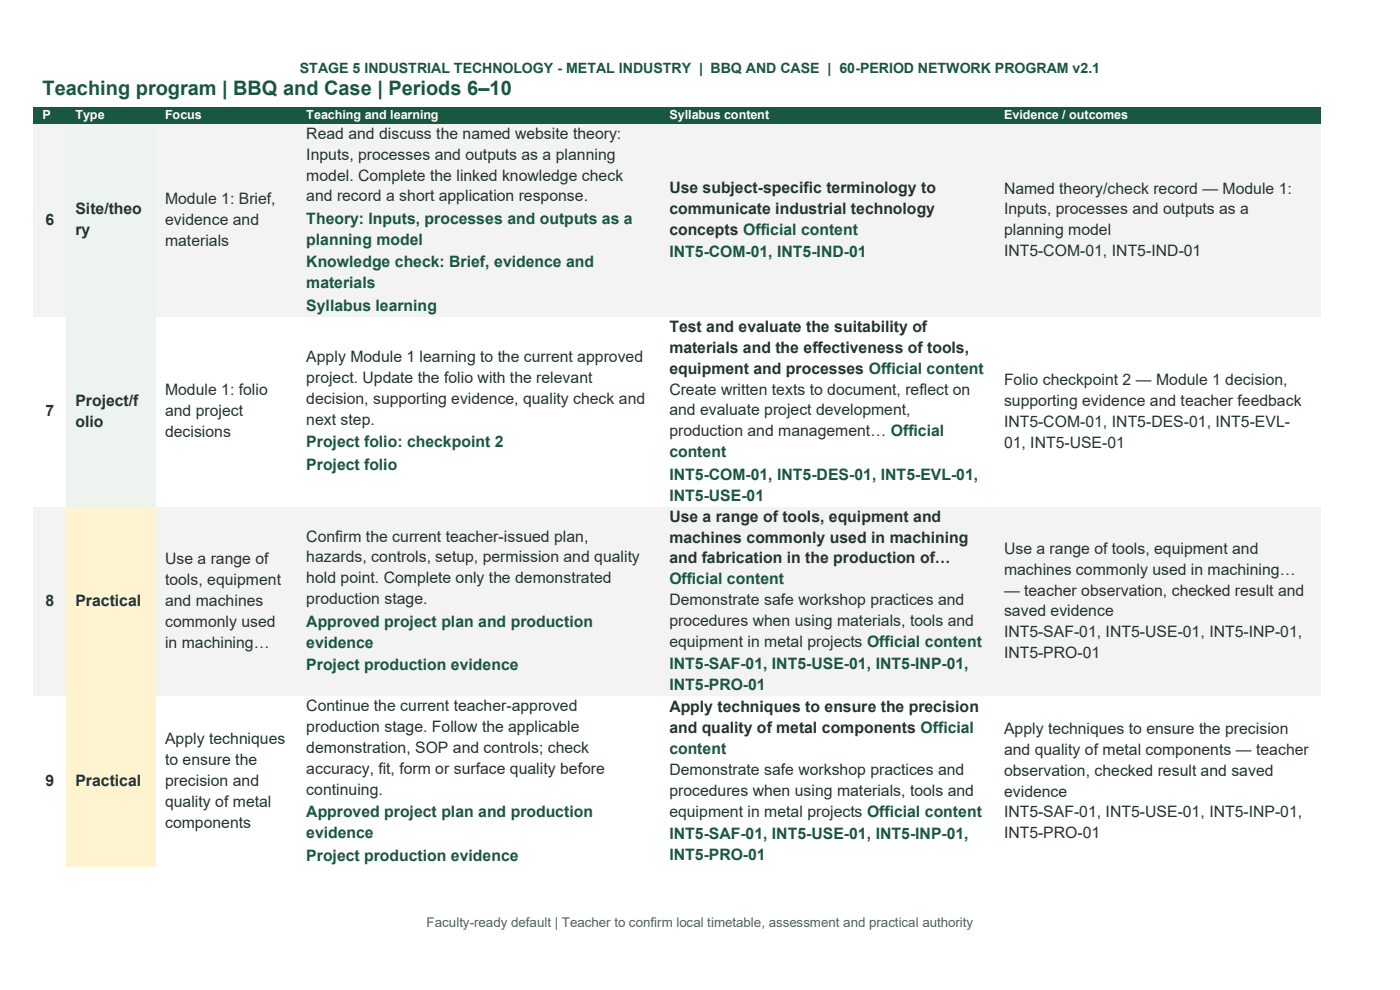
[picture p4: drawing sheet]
<svg xmlns="http://www.w3.org/2000/svg" width="297mm" height="210mm" viewBox="0 0 297 210" stroke-linecap="round" stroke-linejoin="round" font-family="sans-serif">
<defs><g id="words">
<text font-size="4.2" fill="#17583f" x="9" y="20.1">Teaching program | BBQ and Case | Periods 6–10</text>
<g font-size="3.3" fill="#25342d">
<text x="65" y="29.4">Read and discuss the named website theory:</text>
<text x="65" y="33.9">Inputs, processes and outputs as a planning</text>
<text x="65" y="38.3">model. Complete the linked knowledge check</text>
<text x="142" y="40.9">Use subject-specific terminology to</text>
<text x="213" y="41.1">Named theory/check record — Module 1:</text>
<text x="9.7" y="47.7">6</text>
<text x="16" y="45.5">Site/theo</text>
<text x="35" y="43.3">Module 1: Brief,</text>
<text x="35" y="47.7">evidence and</text>
<text x="65" y="42.7">and record a short application response.</text>
<text x="142" y="45.3">communicate industrial technology</text>
<text x="213" y="45.5">Inputs, processes and outputs as a</text>
<text x="16" y="49.9">ry</text>
<text x="35" y="52.1">materials</text>
<text x="142" y="49.7">concepts Official content</text>
<text x="213" y="49.9">planning model</text>
<text x="213" y="54.4">INT5-COM-01, INT5-IND-01</text>
<text x="142" y="70.4">Test and evaluate the suitability of</text>
<text x="65" y="76.9">Apply Module 1 learning to the current approved</text>
<text x="142" y="74.8">materials and the effectiveness of tools,</text>
<text x="35" y="83.9">Module 1: folio</text>
<text x="65" y="81.3">project. Update the folio with the relevant</text>
<text x="142" y="79.3">equipment and processes Official content</text>
<text x="142" y="83.7">Create written texts to document, reflect on</text>
<text x="213" y="81.6">Folio checkpoint 2 — Module 1 decision,</text>
<text x="9.7" y="88.3">7</text>
<text x="16" y="86.1">Project/f</text>
<text x="35" y="88.3">and project</text>
<text x="65" y="85.7">decision, supporting evidence, quality check and</text>
<text x="142" y="88.1">and evaluate project development,</text>
<text x="213" y="86.1">supporting evidence and teacher feedback</text>
<text x="16" y="90.5">olio</text>
<text x="35" y="92.7">decisions</text>
<text x="65" y="90.1">next step.</text>
<text x="142" y="92.6">production and management… Official</text>
<text x="213" y="90.5">INT5-COM-01, INT5-DES-01, INT5-EVL-</text>
<text x="213" y="95">01, INT5-USE-01</text>
<text x="142" y="110.6">Use a range of tools, equipment and</text>
<text x="35" y="119.7">Use a range of</text>
<text x="65" y="114.9">Confirm the current teacher-issued plan,</text>
<text x="65" y="119.3">hazards, controls, setup, permission and quality</text>
<text x="142" y="115.1">machines commonly used in machining</text>
<text x="142" y="119.5">and fabrication in the production of…</text>
<text x="213" y="117.5">Use a range of tools, equipment and</text>
<text x="35" y="124.1">tools, equipment</text>
<text x="65" y="123.8">hold point. Complete only the demonstrated</text>
<text x="213" y="121.9">machines commonly used in machining…</text>
<text x="9.7" y="128.5">8</text>
<text x="16" y="128.5">Practical</text>
<text x="35" y="128.5">and machines</text>
<text x="65" y="128.2">production stage.</text>
<text x="142" y="128.4">Demonstrate safe workshop practices and</text>
<text x="213" y="126.3">— teacher observation, checked result and</text>
<text x="213" y="130.8">saved evidence</text>
<text x="35" y="133">commonly used</text>
<text x="35" y="137.4">in machining…</text>
<text x="142" y="132.8">procedures when using materials, tools and</text>
<text x="142" y="137.2">equipment in metal projects Official content</text>
<text x="213" y="135.2">INT5-SAF-01, INT5-USE-01, INT5-INP-01,</text>
<text x="213" y="139.6">INT5-PRO-01</text>
<text x="65" y="150.9">Continue the current teacher-approved</text>
<text x="65" y="155.3">production stage. Follow the applicable</text>
<text x="142" y="151.1">Apply techniques to ensure the precision</text>
<text x="142" y="155.5">and quality of metal components Official</text>
<text x="213" y="155.7">Apply techniques to ensure the precision</text>
<text x="35" y="157.9">Apply techniques</text>
<text x="65" y="159.8">demonstration, SOP and controls; check</text>
<text x="213" y="160.1">and quality of metal components — teacher</text>
<text x="9.7" y="166.7">9</text>
<text x="16" y="166.7">Practical</text>
<text x="35" y="162.3">to ensure the</text>
<text x="35" y="166.7">precision and</text>
<text x="65" y="164.2">accuracy, fit, form or surface quality before</text>
<text x="142" y="164.4">Demonstrate safe workshop practices and</text>
<text x="213" y="164.5">observation, checked result and saved</text>
<text x="35" y="171.2">quality of metal</text>
<text x="65" y="168.6">continuing.</text>
<text x="142" y="168.8">procedures when using materials, tools and</text>
<text x="142" y="173.2">equipment in metal projects Official content</text>
<text x="213" y="169">evidence</text>
<text x="213" y="173.4">INT5-SAF-01, INT5-USE-01, INT5-INP-01,</text>
<text x="35" y="175.6">components</text>
<text x="213" y="177.8">INT5-PRO-01</text>
</g>
<g font-size="3.3" fill="#17583f">
<text x="65" y="47.5">Theory: Inputs, processes and outputs as a</text>
<text x="65" y="52">planning model</text>
<text x="65" y="56.7">Knowledge check: Brief, evidence and</text>
<text x="142" y="54.5">INT5-COM-01, INT5-IND-01</text>
<text x="65" y="61.2">materials</text>
<text x="65" y="66">Syllabus learning</text>
<text x="65" y="94.9">Project folio: checkpoint 2</text>
<text x="65" y="99.7">Project folio</text>
<text x="142" y="97">content</text>
<text x="142" y="101.7">INT5-COM-01, INT5-DES-01, INT5-EVL-01,</text>
<text x="142" y="106.2">INT5-USE-01</text>
<text x="142" y="123.9">Official content</text>
<text x="65" y="133">Approved project plan and production</text>
<text x="65" y="137.4">evidence</text>
<text x="65" y="142.2">Project production evidence</text>
<text x="142" y="142">INT5-SAF-01, INT5-USE-01, INT5-INP-01,</text>
<text x="142" y="146.5">INT5-PRO-01</text>
<text x="142" y="159.9">content</text>
<text x="65" y="173.4">Approved project plan and production</text>
<text x="65" y="177.8">evidence</text>
<text x="142" y="178">INT5-SAF-01, INT5-USE-01, INT5-INP-01,</text>
<text x="65" y="182.6">Project production evidence</text>
<text x="142" y="182.4">INT5-PRO-01</text>
</g>
<text font-size="3" fill="#17583f" x="63.6" y="15.5">STAGE 5 INDUSTRIAL TECHNOLOGY - METAL INDUSTRY | BBQ AND CASE | 60-PERIOD NETWORK PROGRAM v2.1</text>
<text font-size="2.8" fill="#51645b" x="90.5" y="196.8">Faculty-ready default | Teacher to confirm local timetable, assessment and practical authority</text>
<g font-size="2.7" fill="#fff">
<text x="9" y="25.3">P</text>
<text x="16" y="25.3">Type</text>
<text x="35" y="25.3">Focus</text>
<text x="65" y="25.3">Teaching and learning</text>
<text x="142" y="25.3">Syllabus content</text>
<text x="213" y="25.3">Evidence / outcomes</text>
</g>
</g></defs>
<g fill="#17583f">
<path d="M7.1 22.8h7v3.5h-7z" fill-rule="evenodd"/>
<path d="M9 22.8h3.2v3.5h-3.2z" fill-rule="evenodd"/>
<path d="M14.1 22.8h19v3.5h-19z" fill-rule="evenodd"/>
<path d="M16 22.8h15.2v3.5h-15.2z" fill-rule="evenodd"/>
<path d="M33.1 22.8h30v3.5h-30z" fill-rule="evenodd"/>
<path d="M35 22.8h26.2v3.5h-26.2z" fill-rule="evenodd"/>
<path d="M63.1 22.8h77v3.5h-77z" fill-rule="evenodd"/>
<path d="M65 22.8h73.2v3.5h-73.2z" fill-rule="evenodd"/>
<path d="M140.1 22.8h71v3.5h-71z" fill-rule="evenodd"/>
<path d="M142 22.8h67.2v3.5h-67.2z" fill-rule="evenodd"/>
<path d="M211.1 22.8h69v3.5h-69z" fill-rule="evenodd"/>
<path d="M213 22.8h65.2v3.5h-65.2z" fill-rule="evenodd"/>
</g>
<g fill="#f3f4f2">
<path d="M7.1 26.3h7v41h-7z" fill-rule="evenodd"/>
<path d="M9 44.6h3.2v4.4h-3.2z" fill-rule="evenodd"/>
</g>
<g fill="#edf4ef">
<path d="M14.1 26.3h19v41h-19z" fill-rule="evenodd"/>
<path d="M16 42.3h15.2v4.5h-15.2z" fill-rule="evenodd"/>
<path d="M16 46.8h15.2v4.4h-15.2z" fill-rule="evenodd"/>
</g>
<g fill="#f3f4f2">
<path d="M33.1 26.3h30v41h-30z" fill-rule="evenodd"/>
<path d="M35 40.1h26.2v4.5h-26.2z" fill-rule="evenodd"/>
<path d="M35 44.6h26.2v4.4h-26.2z" fill-rule="evenodd"/>
<path d="M35 49h26.2v4.4h-26.2z" fill-rule="evenodd"/>
<path d="M63.1 26.3h77v41h-77z" fill-rule="evenodd"/>
<path d="M65 26.3h73.2v4.4h-73.2z" fill-rule="evenodd"/>
<path d="M65 30.7h73.2v4.5h-73.2z" fill-rule="evenodd"/>
<path d="M65 35.2h73.2v4.4h-73.2z" fill-rule="evenodd"/>
<path d="M65 39.6h73.2v4.4h-73.2z" fill-rule="evenodd"/>
<path d="M65 44h73.2v4.8h-73.2z" fill-rule="evenodd"/>
<path d="M65 48.8h73.2v4.5h-73.2z" fill-rule="evenodd"/>
<path d="M65 53.3h73.2v4.7h-73.2z" fill-rule="evenodd"/>
<path d="M65 58h73.2v4.5h-73.2z" fill-rule="evenodd"/>
<path d="M65 62.5h73.2v4.8h-73.2z" fill-rule="evenodd"/>
<path d="M140.1 26.3h71v41h-71z" fill-rule="evenodd"/>
<path d="M142 37.7h67.2v4.5h-67.2z" fill-rule="evenodd"/>
<path d="M142 42.2h67.2v4.4h-67.2z" fill-rule="evenodd"/>
<path d="M142 46.6h67.2v4.4h-67.2z" fill-rule="evenodd"/>
<path d="M142 51h67.2v4.8h-67.2z" fill-rule="evenodd"/>
<path d="M211.1 26.3h69v41h-69z" fill-rule="evenodd"/>
<path d="M213 37.9h65.2v4.4h-65.2z" fill-rule="evenodd"/>
<path d="M213 42.3h65.2v4.5h-65.2z" fill-rule="evenodd"/>
<path d="M213 46.8h65.2v4.4h-65.2z" fill-rule="evenodd"/>
<path d="M213 51.2h65.2v4.4h-65.2z" fill-rule="evenodd"/>
</g>
<g fill="#fff">
<path d="M7.1 67.3h7v40.2h-7z" fill-rule="evenodd"/>
<path d="M9 85.1h3.2v4.5h-3.2z" fill-rule="evenodd"/>
</g>
<g fill="#edf4ef">
<path d="M14.1 67.3h19v40.2h-19z" fill-rule="evenodd"/>
<path d="M16 82.9h15.2v4.5h-15.2z" fill-rule="evenodd"/>
<path d="M16 87.4h15.2v4.4h-15.2z" fill-rule="evenodd"/>
</g>
<g fill="#fff">
<path d="M33.1 67.3h30v40.2h-30z" fill-rule="evenodd"/>
<path d="M35 80.7h26.2v4.4h-26.2z" fill-rule="evenodd"/>
<path d="M35 85.1h26.2v4.5h-26.2z" fill-rule="evenodd"/>
<path d="M35 89.6h26.2v4.4h-26.2z" fill-rule="evenodd"/>
<path d="M63.1 67.3h77v40.2h-77z" fill-rule="evenodd"/>
<path d="M65 73.7h73.2v4.5h-73.2z" fill-rule="evenodd"/>
<path d="M65 78.2h73.2v4.4h-73.2z" fill-rule="evenodd"/>
<path d="M65 82.6h73.2v4.4h-73.2z" fill-rule="evenodd"/>
<path d="M65 87h73.2v4.5h-73.2z" fill-rule="evenodd"/>
<path d="M65 91.5h73.2v4.7h-73.2z" fill-rule="evenodd"/>
<path d="M65 96.2h73.2v4.8h-73.2z" fill-rule="evenodd"/>
<path d="M140.1 67.3h71v40.2h-71z" fill-rule="evenodd"/>
<path d="M142 67.3h67.2v4.4h-67.2z" fill-rule="evenodd"/>
<path d="M142 71.7h67.2v4.4h-67.2z" fill-rule="evenodd"/>
<path d="M142 76.1h67.2v4.5h-67.2z" fill-rule="evenodd"/>
<path d="M142 80.6h67.2v4.4h-67.2z" fill-rule="evenodd"/>
<path d="M142 85h67.2v4.4h-67.2z" fill-rule="evenodd"/>
<path d="M142 89.4h67.2v4.5h-67.2z" fill-rule="evenodd"/>
<path d="M142 93.9h67.2v4.4h-67.2z" fill-rule="evenodd"/>
<path d="M142 98.3h67.2v4.8h-67.2z" fill-rule="evenodd"/>
<path d="M142 103.1h67.2v4.4h-67.2z" fill-rule="evenodd"/>
<path d="M211.1 67.3h69v40.2h-69z" fill-rule="evenodd"/>
<path d="M213 78.5h65.2v4.4h-65.2z" fill-rule="evenodd"/>
<path d="M213 82.9h65.2v4.5h-65.2z" fill-rule="evenodd"/>
<path d="M213 87.4h65.2v4.4h-65.2z" fill-rule="evenodd"/>
<path d="M213 91.8h65.2v4.4h-65.2z" fill-rule="evenodd"/>
</g>
<g fill="#f3f4f2">
<path d="M7.1 107.5h7v40.3h-7z" fill-rule="evenodd"/>
<path d="M9 125.4h3.2v4.5h-3.2z" fill-rule="evenodd"/>
</g>
<g fill="#fff4cf">
<path d="M14.1 107.5h19v40.3h-19z" fill-rule="evenodd"/>
<path d="M16 125.4h15.2v4.5h-15.2z" fill-rule="evenodd"/>
</g>
<g fill="#f3f4f2">
<path d="M33.1 107.5h30v40.3h-30z" fill-rule="evenodd"/>
<path d="M35 116.6h26.2v4.4h-26.2z" fill-rule="evenodd"/>
<path d="M35 121h26.2v4.4h-26.2z" fill-rule="evenodd"/>
<path d="M35 125.4h26.2v4.5h-26.2z" fill-rule="evenodd"/>
<path d="M35 129.9h26.2v4.4h-26.2z" fill-rule="evenodd"/>
<path d="M35 134.3h26.2v4.4h-26.2z" fill-rule="evenodd"/>
<path d="M63.1 107.5h77v40.3h-77z" fill-rule="evenodd"/>
<path d="M65 111.8h73.2v4.4h-73.2z" fill-rule="evenodd"/>
<path d="M65 116.2h73.2v4.4h-73.2z" fill-rule="evenodd"/>
<path d="M65 120.6h73.2v4.5h-73.2z" fill-rule="evenodd"/>
<path d="M65 125.1h73.2v4.4h-73.2z" fill-rule="evenodd"/>
<path d="M65 129.5h73.2v4.8h-73.2z" fill-rule="evenodd"/>
<path d="M65 134.3h73.2v4.4h-73.2z" fill-rule="evenodd"/>
<path d="M65 138.7h73.2v4.8h-73.2z" fill-rule="evenodd"/>
<path d="M140.1 107.5h71v40.3h-71z" fill-rule="evenodd"/>
<path d="M142 107.5h67.2v4.4h-67.2z" fill-rule="evenodd"/>
<path d="M142 111.9h67.2v4.5h-67.2z" fill-rule="evenodd"/>
<path d="M142 116.4h67.2v4.4h-67.2z" fill-rule="evenodd"/>
<path d="M142 120.8h67.2v4.4h-67.2z" fill-rule="evenodd"/>
<path d="M142 125.2h67.2v4.5h-67.2z" fill-rule="evenodd"/>
<path d="M142 129.7h67.2v4.4h-67.2z" fill-rule="evenodd"/>
<path d="M142 134.1h67.2v4.4h-67.2z" fill-rule="evenodd"/>
<path d="M142 138.5h67.2v4.8h-67.2z" fill-rule="evenodd"/>
<path d="M142 143.3h67.2v4.5h-67.2z" fill-rule="evenodd"/>
<path d="M211.1 107.5h69v40.3h-69z" fill-rule="evenodd"/>
<path d="M213 114.3h65.2v4.5h-65.2z" fill-rule="evenodd"/>
<path d="M213 118.8h65.2v4.4h-65.2z" fill-rule="evenodd"/>
<path d="M213 123.2h65.2v4.4h-65.2z" fill-rule="evenodd"/>
<path d="M213 127.6h65.2v4.5h-65.2z" fill-rule="evenodd"/>
<path d="M213 132.1h65.2v4.4h-65.2z" fill-rule="evenodd"/>
<path d="M213 136.5h65.2v4.4h-65.2z" fill-rule="evenodd"/>
</g>
<g fill="#fff">
<path d="M7.1 147.8h7v36.1h-7z" fill-rule="evenodd"/>
<path d="M9 163.6h3.2v4.5h-3.2z" fill-rule="evenodd"/>
</g>
<g fill="#fff4cf">
<path d="M14.1 147.8h19v36.1h-19z" fill-rule="evenodd"/>
<path d="M16 163.6h15.2v4.5h-15.2z" fill-rule="evenodd"/>
</g>
<g fill="#fff">
<path d="M33.1 147.8h30v36.1h-30z" fill-rule="evenodd"/>
<path d="M35 154.8h26.2v4.4h-26.2z" fill-rule="evenodd"/>
<path d="M35 159.2h26.2v4.4h-26.2z" fill-rule="evenodd"/>
<path d="M35 163.6h26.2v4.5h-26.2z" fill-rule="evenodd"/>
<path d="M35 168.1h26.2v4.4h-26.2z" fill-rule="evenodd"/>
<path d="M35 172.5h26.2v4.4h-26.2z" fill-rule="evenodd"/>
<path d="M63.1 147.8h77v36.1h-77z" fill-rule="evenodd"/>
<path d="M65 147.8h73.2v4.4h-73.2z" fill-rule="evenodd"/>
<path d="M65 152.2h73.2v4.4h-73.2z" fill-rule="evenodd"/>
<path d="M65 156.6h73.2v4.5h-73.2z" fill-rule="evenodd"/>
<path d="M65 161.1h73.2v4.4h-73.2z" fill-rule="evenodd"/>
<path d="M65 165.5h73.2v4.4h-73.2z" fill-rule="evenodd"/>
<path d="M65 169.9h73.2v4.8h-73.2z" fill-rule="evenodd"/>
<path d="M65 174.7h73.2v4.4h-73.2z" fill-rule="evenodd"/>
<path d="M65 179.1h73.2v4.8h-73.2z" fill-rule="evenodd"/>
<path d="M140.1 147.8h71v36.1h-71z" fill-rule="evenodd"/>
<path d="M142 147.9h67.2v4.4h-67.2z" fill-rule="evenodd"/>
<path d="M142 152.3h67.2v4.5h-67.2z" fill-rule="evenodd"/>
<path d="M142 156.8h67.2v4.4h-67.2z" fill-rule="evenodd"/>
<path d="M142 161.2h67.2v4.5h-67.2z" fill-rule="evenodd"/>
<path d="M142 165.7h67.2v4.4h-67.2z" fill-rule="evenodd"/>
<path d="M142 170.1h67.2v4.4h-67.2z" fill-rule="evenodd"/>
<path d="M142 174.5h67.2v4.8h-67.2z" fill-rule="evenodd"/>
<path d="M142 179.3h67.2v4.5h-67.2z" fill-rule="evenodd"/>
<path d="M211.1 147.8h69v36.1h-69z" fill-rule="evenodd"/>
<path d="M213 152.6h65.2v4.4h-65.2z" fill-rule="evenodd"/>
<path d="M213 157h65.2v4.4h-65.2z" fill-rule="evenodd"/>
<path d="M213 161.4h65.2v4.5h-65.2z" fill-rule="evenodd"/>
<path d="M213 165.9h65.2v4.4h-65.2z" fill-rule="evenodd"/>
<path d="M213 170.3h65.2v4.4h-65.2z" fill-rule="evenodd"/>
<path d="M213 174.7h65.2v4.4h-65.2z" fill-rule="evenodd"/>
</g>
<use href="#words"/>
</svg>
